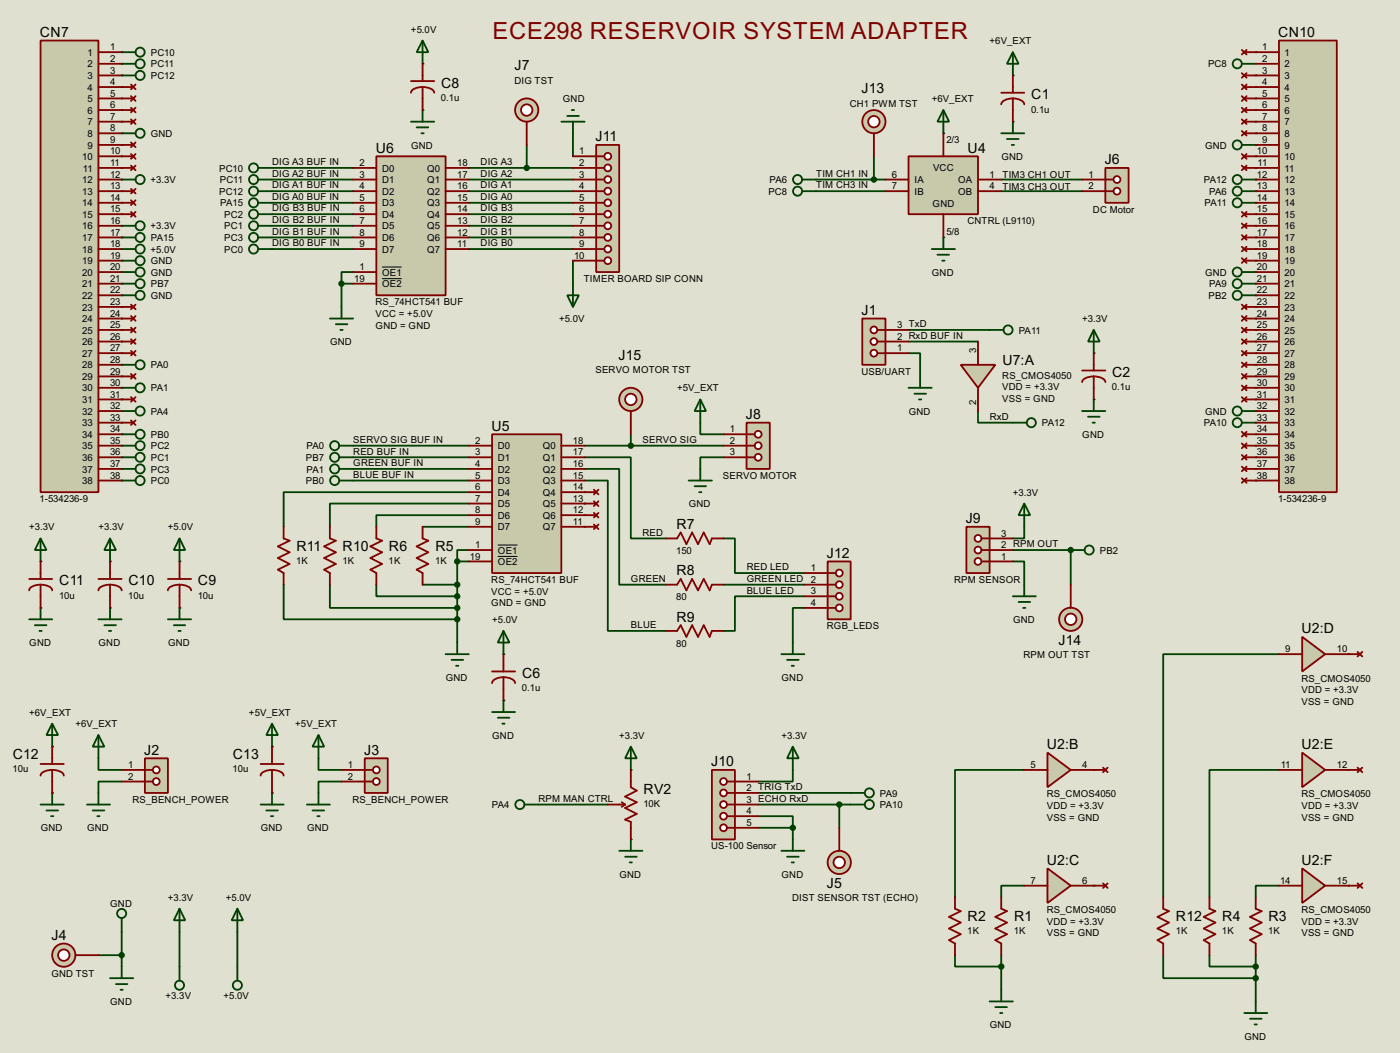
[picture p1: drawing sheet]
<svg xmlns="http://www.w3.org/2000/svg" width="307mm" height="231mm" viewBox="0 0 307 231" stroke-linecap="round" stroke-linejoin="round" font-family="sans-serif">
<defs><g id="words">
<text font-size="5.8" fill="#800000" x="108.1" y="8.6">ECE298 RESERVOIR SYSTEM ADAPTER</text>
<g font-size="3.5">
<text x="8.8" y="8.1">CN7</text>
<text x="280.6" y="8.1">CN10</text>
<text x="112.9" y="15.5">J7</text>
<text x="96.8" y="19.3">C8</text>
<text x="189.1" y="20.5">J13</text>
<text x="226.4" y="21.8">C1</text>
<text x="82.5" y="33.5">U6</text>
<text x="130.7" y="31">J11</text>
<text x="212.4" y="33.5">U4</text>
<text x="242.5" y="36">J6</text>
<text x="189.1" y="69.1">J1</text>
<text x="135.8" y="79">J15</text>
<text x="220" y="80.2">U7:A</text>
<text x="244.1" y="82.8">C2</text>
<text x="107.9" y="94.5">U5</text>
<text x="163.7" y="92">J8</text>
<text x="148.5" y="116.1">R7</text>
<text x="212" y="114.8">J9</text>
<text x="65.1" y="120.9">R11</text>
<text x="75.2" y="120.9">R10</text>
<text x="85.4" y="120.9">R6</text>
<text x="95.6" y="120.9">R5</text>
<text x="181.5" y="122.4">J12</text>
<text x="13" y="128.5">C11</text>
<text x="28.2" y="128.5">C10</text>
<text x="43.5" y="128.5">C9</text>
<text x="148.5" y="126.3">R8</text>
<text x="148.5" y="136.4">R9</text>
<text x="232.3" y="141.6">J14</text>
<text x="285.7" y="139">U2:D</text>
<text x="114.6" y="148.8">C6</text>
<text x="2.8" y="166.6">C12</text>
<text x="31.7" y="165.6">J2</text>
<text x="51.1" y="166.6">C13</text>
<text x="79.9" y="165.6">J3</text>
<text x="229.8" y="164.4">U2:B</text>
<text x="285.7" y="164.4">U2:E</text>
<text x="156.1" y="168.2">J10</text>
<text x="141.3" y="174.2">RV2</text>
<text x="229.8" y="189.8">U2:C</text>
<text x="285.7" y="189.8">U2:F</text>
<text x="181.5" y="194.9">J5</text>
<text x="212.4" y="202.1">R2</text>
<text x="222.6" y="202.1">R1</text>
<text x="258.1" y="202.1">R12</text>
<text x="268.3" y="202.1">R4</text>
<text x="278.4" y="202.1">R3</text>
<text x="11.3" y="206.3">J4</text>
</g>
<g font-size="2.4">
<text x="24.2" y="11">1</text>
<text x="90.2" y="7.2">+5.0V</text>
<text x="217.2" y="9.7">+6V_EXT</text>
<text x="277" y="11">1</text>
<text x="19.2" y="12.3">1</text>
<text x="19.2" y="14.8">2</text>
<text x="19.2" y="17.3">3</text>
<text x="24.2" y="13.6">2</text>
<text x="24.2" y="16.2">3</text>
<text x="33.1" y="12.3">PC10</text>
<text x="33.1" y="14.8">PC11</text>
<text x="33.1" y="17.3">PC12</text>
<text x="265.1" y="14.8">PC8</text>
<text x="277" y="13.6">2</text>
<text x="277" y="16.2">3</text>
<text x="282" y="12.3">1</text>
<text x="282" y="14.8">2</text>
<text x="282" y="17.3">3</text>
<text x="19.2" y="19.9">4</text>
<text x="19.2" y="22.4">5</text>
<text x="24.2" y="18.7">4</text>
<text x="24.2" y="21.2">5</text>
<text x="24.2" y="23.7">6</text>
<text x="96.8" y="22.2">0.1u</text>
<text x="112.9" y="18.3">DIG TST</text>
<text x="123.5" y="22.4">GND</text>
<text x="186.5" y="23.4">CH1 PWM TST</text>
<text x="204.5" y="22.4">+6V_EXT</text>
<text x="277" y="18.7">4</text>
<text x="277" y="21.2">5</text>
<text x="277" y="23.7">6</text>
<text x="282" y="19.9">4</text>
<text x="282" y="22.4">5</text>
<text x="19.2" y="25">6</text>
<text x="19.2" y="27.5">7</text>
<text x="24.2" y="26.3">7</text>
<text x="24.2" y="28.9">8</text>
<text x="226.3" y="24.7">0.1u</text>
<text x="277" y="26.3">7</text>
<text x="277" y="28.9">8</text>
<text x="282" y="25">6</text>
<text x="282" y="27.5">7</text>
<text x="18.1" y="35.1">10</text>
<text x="19.2" y="30">8</text>
<text x="19.2" y="32.6">9</text>
<text x="24.2" y="33.9">10</text>
<text x="24.2" y="31.4">9</text>
<text x="33.1" y="30">GND</text>
<text x="90.2" y="32.6">GND</text>
<text x="127.2" y="33.9">1</text>
<text x="207.7" y="31.4">2/3</text>
<text x="219.8" y="35.1">GND</text>
<text x="264.5" y="32.6">GND</text>
<text x="275.9" y="33.9">10</text>
<text x="277" y="31.4">9</text>
<text x="282" y="35.1">10</text>
<text x="282" y="30">8</text>
<text x="282" y="32.6">9</text>
<text x="18.1" y="40.2">12</text>
<text x="18.2" y="37.7">11</text>
<text x="24.2" y="36.4">11</text>
<text x="24.2" y="39">12</text>
<text x="24.2" y="41.6">13</text>
<text x="33.1" y="40.2">+3.3V</text>
<text x="48.1" y="37.7">PC10</text>
<text x="48.2" y="40.2">PC11</text>
<text x="59.7" y="41.3">DIG A1 BUF IN</text>
<text x="59.7" y="38.8">DIG A2 BUF IN</text>
<text x="59.7" y="36.3">DIG A3 BUF IN</text>
<text x="78.9" y="36.4">2</text>
<text x="78.9" y="39">3</text>
<text x="78.9" y="41.6">4</text>
<text x="83.9" y="37.7">D0</text>
<text x="83.9" y="40.2">D1</text>
<text x="93.7" y="37.7">Q0</text>
<text x="93.7" y="40.2">Q1</text>
<text x="100.4" y="36.4">18</text>
<text x="100.4" y="39">17</text>
<text x="100.4" y="41.6">16</text>
<text x="105.5" y="38.8">DIG A2</text>
<text x="105.5" y="41.3">DIG A1</text>
<text x="105.5" y="36.3">DIG A3</text>
<text x="127.2" y="36.4">2</text>
<text x="127.2" y="39">3</text>
<text x="127.2" y="41.6">4</text>
<text x="168.9" y="40.2">PA6</text>
<text x="179.1" y="41.3">TIM CH3 IN</text>
<text x="179.1" y="38.8">TIM CH1 IN</text>
<text x="195.8" y="39">6</text>
<text x="195.8" y="41.6">7</text>
<text x="200.7" y="40.2">IA</text>
<text x="204.8" y="37.6">VCC</text>
<text x="210.3" y="40.2">OA</text>
<text x="217.2" y="39">1</text>
<text x="217.2" y="41.6">4</text>
<text x="220" y="39.1">TIM3 CH1 OUT</text>
<text x="220" y="41.6">TIM3 CH3 OUT</text>
<text x="238.9" y="39">1</text>
<text x="238.9" y="41.6">2</text>
<text x="264.2" y="40.2">PA12</text>
<text x="275.9" y="39">12</text>
<text x="275.9" y="41.6">13</text>
<text x="276" y="36.4">11</text>
<text x="282" y="37.7">11</text>
<text x="282" y="40.2">12</text>
<text x="18.1" y="42.7">13</text>
<text x="18.1" y="45.3">14</text>
<text x="18.1" y="47.8">15</text>
<text x="24.2" y="44.1">14</text>
<text x="24.2" y="46.6">15</text>
<text x="48.1" y="42.7">PC12</text>
<text x="48.3" y="45.3">PA15</text>
<text x="49.2" y="47.8">PC2</text>
<text x="59.7" y="46.4">DIG B3 BUF IN</text>
<text x="59.7" y="43.9">DIG A0 BUF IN</text>
<text x="78.9" y="44.1">5</text>
<text x="78.9" y="46.6">6</text>
<text x="83.9" y="42.7">D2</text>
<text x="83.9" y="45.3">D3</text>
<text x="83.9" y="47.8">D4</text>
<text x="93.7" y="42.7">Q2</text>
<text x="93.7" y="45.3">Q3</text>
<text x="93.7" y="47.8">Q4</text>
<text x="100.4" y="44.1">15</text>
<text x="100.4" y="46.6">14</text>
<text x="105.5" y="43.9">DIG A0</text>
<text x="105.5" y="46.4">DIG B3</text>
<text x="127.2" y="44.1">5</text>
<text x="127.2" y="46.6">6</text>
<text x="168.6" y="42.7">PC8</text>
<text x="200.7" y="42.7">IB</text>
<text x="204.7" y="45.4">GND</text>
<text x="210.3" y="42.7">OB</text>
<text x="239.9" y="46.7">DC Motor</text>
<text x="264.4" y="45.3">PA11</text>
<text x="265.4" y="42.7">PA6</text>
<text x="275.9" y="44.1">14</text>
<text x="275.9" y="46.6">15</text>
<text x="282" y="42.7">13</text>
<text x="282" y="45.3">14</text>
<text x="282" y="47.8">15</text>
<text x="18.1" y="50.4">16</text>
<text x="18.1" y="52.9">17</text>
<text x="24.2" y="49.2">16</text>
<text x="24.2" y="51.7">17</text>
<text x="33.1" y="50.4">+3.3V</text>
<text x="33.1" y="52.9">PA15</text>
<text x="49.2" y="52.9">PC3</text>
<text x="49.2" y="50.4">PC1</text>
<text x="59.7" y="51.5">DIG B1 BUF IN</text>
<text x="59.7" y="49">DIG B2 BUF IN</text>
<text x="78.9" y="49.2">7</text>
<text x="78.9" y="51.7">8</text>
<text x="83.9" y="50.4">D5</text>
<text x="83.9" y="52.9">D6</text>
<text x="93.7" y="50.4">Q5</text>
<text x="93.7" y="52.9">Q6</text>
<text x="100.4" y="49.2">13</text>
<text x="100.4" y="51.7">12</text>
<text x="105.5" y="49">DIG B2</text>
<text x="105.5" y="51.5">DIG B1</text>
<text x="127.2" y="49.2">7</text>
<text x="127.2" y="51.7">8</text>
<text x="207.7" y="51.5">5/8</text>
<text x="212.3" y="49.2">CNTRL (L9110)</text>
<text x="275.9" y="49.2">16</text>
<text x="275.9" y="51.7">17</text>
<text x="282" y="50.4">16</text>
<text x="282" y="52.9">17</text>
<text x="18.1" y="55.4">18</text>
<text x="18.1" y="58">19</text>
<text x="24.2" y="54.3">18</text>
<text x="24.2" y="56.8">19</text>
<text x="24.2" y="59.3">20</text>
<text x="33.1" y="55.4">+5.0V</text>
<text x="33.1" y="58">GND</text>
<text x="49.2" y="55.4">PC0</text>
<text x="59.7" y="54">DIG B0 BUF IN</text>
<text x="78.9" y="54.3">9</text>
<text x="78.9" y="59.3">1</text>
<text x="83.9" y="55.4">D7</text>
<text x="93.7" y="55.4">Q7</text>
<text x="100.4" y="54.3">11</text>
<text x="105.5" y="54">DIG B0</text>
<text x="126" y="56.8">10</text>
<text x="127.2" y="54.3">9</text>
<text x="275.9" y="54.3">18</text>
<text x="275.9" y="56.8">19</text>
<text x="275.9" y="59.3">20</text>
<text x="282" y="55.4">18</text>
<text x="282" y="58">19</text>
<text x="18.1" y="60.5">20</text>
<text x="18.1" y="63.1">21</text>
<text x="18.1" y="65.6">22</text>
<text x="24.2" y="61.9">21</text>
<text x="24.2" y="64.4">22</text>
<text x="33.1" y="63.1">PB7</text>
<text x="33.1" y="60.5">GND</text>
<text x="33.1" y="65.6">GND</text>
<text x="77.8" y="61.9">19</text>
<text x="83.9" y="60.5">OE1</text>
<text x="83.9" y="63.1">OE2</text>
<text x="128.1" y="61.9">TIMER BOARD SIP CONN</text>
<text x="204.5" y="60.5">GND</text>
<text x="264.5" y="60.5">GND</text>
<text x="265.2" y="65.6">PB2</text>
<text x="265.4" y="63.1">PA9</text>
<text x="275.9" y="61.9">21</text>
<text x="275.9" y="64.4">22</text>
<text x="282" y="60.5">20</text>
<text x="282" y="63.1">21</text>
<text x="282" y="65.6">22</text>
<text x="18.1" y="68.1">23</text>
<text x="18.1" y="70.7">24</text>
<text x="24.2" y="67">23</text>
<text x="24.2" y="69.5">24</text>
<text x="24.2" y="72">25</text>
<text x="82.4" y="67">RS_74HCT541 BUF</text>
<text x="82.4" y="69.5">VCC = +5.0V</text>
<text x="122.7" y="70.7">+5.0V</text>
<text x="196.9" y="72">3 TxD</text>
<text x="237.5" y="70.7">+3.3V</text>
<text x="275.9" y="67">23</text>
<text x="275.9" y="69.5">24</text>
<text x="275.9" y="72">25</text>
<text x="282" y="68.1">23</text>
<text x="282" y="70.7">24</text>
<text x="18.1" y="73.2">25</text>
<text x="18.1" y="75.8">26</text>
<text x="24.2" y="74.6">26</text>
<text x="24.2" y="77.1">27</text>
<text x="72.4" y="75.8">GND</text>
<text x="82.4" y="72.1">GND = GND</text>
<text x="196.9" y="77.1">1</text>
<text x="196.9" y="74.6">2 RxD BUF IN</text>
<text x="214.3" y="77.5" transform="rotate(-90 214.3 77.5)">3</text>
<text x="223.6" y="73.2">PA11</text>
<text x="275.9" y="74.6">26</text>
<text x="275.9" y="77.1">27</text>
<text x="282" y="73.2">25</text>
<text x="282" y="75.8">26</text>
<text x="18.1" y="78.3">27</text>
<text x="18.1" y="80.8">28</text>
<text x="18.1" y="83.4">29</text>
<text x="24.2" y="79.7">28</text>
<text x="24.2" y="82.2">29</text>
<text x="33.1" y="80.8">PA0</text>
<text x="130.7" y="81.8">SERVO MOTOR TST</text>
<text x="189.1" y="82.2">USB/UART</text>
<text x="220" y="83.1">RS_CMOS4050</text>
<text x="275.9" y="79.7">28</text>
<text x="275.9" y="82.2">29</text>
<text x="282" y="78.3">27</text>
<text x="282" y="80.8">28</text>
<text x="282" y="83.4">29</text>
<text x="18.1" y="85.9">30</text>
<text x="18.1" y="88.5">31</text>
<text x="24.2" y="84.7">30</text>
<text x="24.2" y="87.3">31</text>
<text x="24.2" y="89.8">32</text>
<text x="33.1" y="85.9">PA1</text>
<text x="148.6" y="85.9">+5V_EXT</text>
<text x="214.3" y="88.8" transform="rotate(-90 214.3 88.8)">2</text>
<text x="220" y="85.7">VDD = +3.3V</text>
<text x="220" y="88.2">VSS = GND</text>
<text x="244.1" y="85.7">0.1u</text>
<text x="275.9" y="84.7">30</text>
<text x="275.9" y="87.3">31</text>
<text x="275.9" y="89.8">32</text>
<text x="282" y="85.9">30</text>
<text x="282" y="88.5">31</text>
<text x="18.1" y="91">32</text>
<text x="18.1" y="93.6">33</text>
<text x="24.2" y="92.4">33</text>
<text x="24.2" y="94.9">34</text>
<text x="33.1" y="91">PA4</text>
<text x="160.2" y="94.9">1</text>
<text x="199.4" y="91">GND</text>
<text x="217.2" y="92.2">RxD</text>
<text x="228.7" y="93.6">PA12</text>
<text x="264.2" y="93.6">PA10</text>
<text x="264.5" y="91">GND</text>
<text x="275.9" y="92.4">33</text>
<text x="275.9" y="94.9">34</text>
<text x="282" y="91">32</text>
<text x="282" y="93.6">33</text>
<text x="18.1" y="96.1">34</text>
<text x="18.1" y="98.6">35</text>
<text x="18.1" y="101.2">36</text>
<text x="24.2" y="97.4">35</text>
<text x="24.2" y="100">36</text>
<text x="33.1" y="96.1">PB0</text>
<text x="33.1" y="98.6">PC2</text>
<text x="33.1" y="101.2">PC1</text>
<text x="67.1" y="101.2">PB7</text>
<text x="67.3" y="98.6">PA0</text>
<text x="77.5" y="99.8">RED BUF IN</text>
<text x="77.5" y="97.2">SERVO SIG BUF IN</text>
<text x="104.3" y="97.4">2</text>
<text x="104.3" y="100">3</text>
<text x="109.3" y="98.6">D0</text>
<text x="109.3" y="101.2">D1</text>
<text x="119.1" y="98.6">Q0</text>
<text x="119.1" y="101.2">Q1</text>
<text x="125.8" y="97.4">18</text>
<text x="125.8" y="100">17</text>
<text x="141" y="97.2">SERVO SIG</text>
<text x="160.2" y="97.4">2</text>
<text x="160.2" y="100">3</text>
<text x="237.5" y="96.1">GND</text>
<text x="275.9" y="97.4">35</text>
<text x="275.9" y="100">36</text>
<text x="282" y="96.1">34</text>
<text x="282" y="98.6">35</text>
<text x="282" y="101.2">36</text>
<text x="18.1" y="103.7">37</text>
<text x="18.1" y="106.3">38</text>
<text x="24.2" y="102.5">37</text>
<text x="24.2" y="105.1">38</text>
<text x="33.1" y="103.7">PC3</text>
<text x="33.1" y="106.3">PC0</text>
<text x="67.1" y="106.3">PB0</text>
<text x="67.3" y="103.7">PA1</text>
<text x="77.5" y="104.9">BLUE BUF IN</text>
<text x="77.5" y="102.3">GREEN BUF IN</text>
<text x="104.3" y="102.5">4</text>
<text x="104.3" y="105.1">5</text>
<text x="104.3" y="107.6">6</text>
<text x="109.3" y="103.7">D2</text>
<text x="109.3" y="106.3">D3</text>
<text x="119.1" y="103.7">Q2</text>
<text x="119.1" y="106.3">Q3</text>
<text x="125.8" y="102.5">16</text>
<text x="125.8" y="105.1">15</text>
<text x="125.8" y="107.6">14</text>
<text x="158.6" y="105.1">SERVO MOTOR</text>
<text x="275.9" y="102.5">37</text>
<text x="275.9" y="105.1">38</text>
<text x="282" y="103.7">37</text>
<text x="282" y="106.3">38</text>
<text x="8.7" y="110.2">1-534236-9</text>
<text x="104.3" y="110.1">7</text>
<text x="104.3" y="112.7">8</text>
<text x="109.3" y="108.8">D4</text>
<text x="109.3" y="111.3">D5</text>
<text x="109.3" y="113.9">D6</text>
<text x="119.1" y="108.8">Q4</text>
<text x="119.1" y="111.3">Q5</text>
<text x="119.1" y="113.9">Q6</text>
<text x="125.8" y="110.1">13</text>
<text x="125.8" y="112.7">12</text>
<text x="151.2" y="111.3">GND</text>
<text x="222.3" y="108.8">+3.3V</text>
<text x="280.5" y="110.2">1-534236-9</text>
<text x="6.4" y="116.4">+3.3V</text>
<text x="21.6" y="116.4">+3.3V</text>
<text x="36.9" y="116.4">+5.0V</text>
<text x="104.3" y="115.2">9</text>
<text x="109.3" y="116.4">D7</text>
<text x="119.1" y="116.4">Q7</text>
<text x="125.8" y="115.2">11</text>
<text x="141" y="117.6">RED</text>
<text x="219.8" y="117.8">3</text>
<text x="65" y="123.8">1K</text>
<text x="75.2" y="123.8">1K</text>
<text x="85.3" y="123.8">1K</text>
<text x="95.5" y="123.8">1K</text>
<text x="103.2" y="122.8">19</text>
<text x="104.3" y="120.3">1</text>
<text x="109.3" y="121.5">OE1</text>
<text x="109.3" y="124">OE2</text>
<text x="148.4" y="121.6">150</text>
<text x="163.9" y="125.2">RED LED</text>
<text x="178" y="125.4">1</text>
<text x="219.8" y="122.8">1</text>
<text x="219.8" y="120.3">2 RPM OUT</text>
<text x="241.4" y="121.5">PB2</text>
<text x="13" y="131.4">10u</text>
<text x="28.2" y="131.4">10u</text>
<text x="43.4" y="131.4">10u</text>
<text x="107.8" y="128">RS_74HCT541 BUF</text>
<text x="107.8" y="130.5">VCC = +5.0V</text>
<text x="138.5" y="127.7">GREEN</text>
<text x="148.4" y="131.8">80</text>
<text x="163.9" y="127.7">GREEN LED 2</text>
<text x="163.9" y="130.3">BLUE LED</text>
<text x="178" y="130.5">3</text>
<text x="209.4" y="128">RPM SENSOR</text>
<text x="107.8" y="133.1">GND = GND</text>
<text x="108" y="136.7">+5.0V</text>
<text x="138.5" y="137.9">BLUE</text>
<text x="178" y="133">4</text>
<text x="222.3" y="136.7">GND</text>
<text x="6.4" y="141.8">GND</text>
<text x="21.6" y="141.8">GND</text>
<text x="36.9" y="141.8">GND</text>
<text x="148.4" y="142">80</text>
<text x="181.5" y="138.1">RGB_LEDS</text>
<text x="282.1" y="143.2">9</text>
<text x="293.4" y="143.2">10</text>
<text x="97.8" y="149.4">GND</text>
<text x="171.5" y="149.4">GND</text>
<text x="224.6" y="144.5">RPM OUT TST</text>
<text x="285.6" y="149.6">RS_CMOS4050</text>
<text x="114.6" y="151.7">0.1u</text>
<text x="285.6" y="152.1">VDD = +3.3V</text>
<text x="285.6" y="154.7">VSS = GND</text>
<text x="6.4" y="157.1">+6V_EXT</text>
<text x="16.6" y="159.6">+6V_EXT</text>
<text x="54.7" y="157.1">+5V_EXT</text>
<text x="64.8" y="159.6">+5V_EXT</text>
<text x="108" y="162.1">GND</text>
<text x="135.9" y="162.1">+3.3V</text>
<text x="171.5" y="162.1">+3.3V</text>
<text x="2.8" y="169.5">10u</text>
<text x="28.1" y="168.6">1</text>
<text x="28.1" y="171.1">2</text>
<text x="51.1" y="169.5">10u</text>
<text x="76.4" y="168.6">1</text>
<text x="76.4" y="171.1">2</text>
<text x="163.9" y="171.1">1</text>
<text x="163.9" y="173.6">2 TRIG TxD</text>
<text x="226.2" y="168.6">5</text>
<text x="237.5" y="168.6">4</text>
<text x="281.1" y="168.6">11</text>
<text x="293.4" y="168.6">12</text>
<text x="29.1" y="176.2">RS_BENCH_POWER</text>
<text x="77.3" y="176.2">RS_BENCH_POWER</text>
<text x="107.9" y="177.4">PA4</text>
<text x="118.2" y="176">RPM MAN CTRL</text>
<text x="141.2" y="177.1">10K</text>
<text x="163.9" y="176.2">3 ECHO RxD</text>
<text x="163.9" y="178.7">4</text>
<text x="193.1" y="174.8">PA9</text>
<text x="193.1" y="177.4">PA10</text>
<text x="229.7" y="175">RS_CMOS4050</text>
<text x="229.7" y="177.5">VDD = +3.3V</text>
<text x="285.6" y="175">RS_CMOS4050</text>
<text x="285.6" y="177.5">VDD = +3.3V</text>
<text x="8.9" y="182.5">GND</text>
<text x="19.1" y="182.5">GND</text>
<text x="57.2" y="182.5">GND</text>
<text x="67.4" y="182.5">GND</text>
<text x="163.9" y="181.3">5</text>
<text x="229.7" y="180.1">VSS = GND</text>
<text x="285.6" y="180.1">VSS = GND</text>
<text x="156.1" y="186.4">US-100 Sensor</text>
<text x="36.9" y="197.7">+3.3V</text>
<text x="49.6" y="197.7">+5.0V</text>
<text x="135.9" y="192.6">GND</text>
<text x="171.5" y="192.6">GND</text>
<text x="173.8" y="197.8">DIST SENSOR TST (ECHO)</text>
<text x="226.2" y="194">7</text>
<text x="237.5" y="194">6</text>
<text x="281" y="194">14</text>
<text x="293.4" y="194">15</text>
<text x="24.2" y="199">GND</text>
<text x="229.7" y="200.4">RS_CMOS4050</text>
<text x="229.7" y="202.9">VDD = +3.3V</text>
<text x="285.6" y="200.4">RS_CMOS4050</text>
<text x="285.6" y="202.9">VDD = +3.3V</text>
<text x="212.3" y="205.1">1K</text>
<text x="222.5" y="205.1">1K</text>
<text x="229.7" y="205.5">VSS = GND</text>
<text x="258.1" y="205.1">1K</text>
<text x="268.2" y="205.1">1K</text>
<text x="278.4" y="205.1">1K</text>
<text x="285.6" y="205.5">VSS = GND</text>
<text x="11.3" y="214.3">GND TST</text>
<text x="24.2" y="220.6">GND</text>
<text x="36.4" y="219.3">+3.3V</text>
<text x="49.1" y="219.3">+5.0V</text>
<text x="217.2" y="225.6">GND</text>
<text x="273.1" y="228.2">GND</text>
</g>
</g></defs>
<path d="M0 0h307.3v231.1h-307.3z" fill="#e0e0d0"/>
<path d="M219.8 39.4h17.7M219.8 42h17.7" fill="none" stroke="#004000" stroke-width=".4"/>
<g fill="#004000">
<circle cx="207.1" cy="52.1" r=".2"/>
<circle cx="207.1" cy="29.3" r=".2"/>
</g>
<path d="M199.4 77.5h2.6v5.1" fill="none" stroke="#004000" stroke-width=".4"/>
<g fill="#004000">
<circle cx="138.5" cy="169" r=".2"/>
<circle cx="138.5" cy="184.2" r=".2"/>
</g>
<g fill="none" stroke="#004000" stroke-width=".4">
<path d="M102.9 39.4h22.9M77.5 59.7h-2.5v2.6M102.9 42h22.9M102.9 44.5h22.9M102.9 47h22.9M102.9 49.6h22.9M102.9 52.1h22.9M102.9 54.7h22.9M75 62.3v5.1M75 62.3h2.5M153.7 92.8v2.5h5.1M158.8 100.4h-5.1v2.5"/>
<path d="M158.8 118.2h2.5v7.6h15.3M224.8 115.6v2.6h-2.5M158.8 128.3h17.8M176.6 130.9h-15.3v7.6h-2.5M176.6 133.4h-2.6v7.6M222.3 123.2h2.5v5.1M174 169v2.5h-7.6"/>
</g>
<g fill="#004000">
<circle cx="92.8" cy="24.2" r=".2"/>
<circle cx="92.8" cy="14" r=".2"/>
<circle cx="39.4" cy="133.4" r=".2"/>
<circle cx="39.4" cy="123.2" r=".2"/>
<circle cx="24.2" cy="133.4" r=".2"/>
<circle cx="24.2" cy="123.2" r=".2"/>
<circle cx="8.9" cy="133.4" r=".2"/>
<circle cx="8.9" cy="123.2" r=".2"/>
<circle cx="110.5" cy="153.7" r=".2"/>
<circle cx="110.5" cy="143.6" r=".2"/>
</g>
<path d="M128.3 100.4h10.2v17.8h7.6M128.3 102.9h7.6v25.4h10.2M128.3 105.5h5.1v33h12.7" fill="none" stroke="#004000" stroke-width=".4"/>
<g fill="#004000">
<circle cx="128.3" cy="108" r=".2"/>
<circle cx="128.3" cy="110.5" r=".2"/>
<circle cx="128.3" cy="113.1" r=".2"/>
<circle cx="128.3" cy="115.6" r=".2"/>
</g>
<g fill="none" stroke="#004000" stroke-width=".4">
<path d="M59.7 39.4h17.8M59.7 36.9h17.8M59.7 42h17.8M59.7 54.7h17.8M59.7 52.1h17.8M59.7 49.6h17.8M59.7 47h17.8M59.7 44.5h17.8M179.1 42h15.3M199.4 72.4h17.8M199.4 75h15.3M77.5 97.8h25.4"/>
<path d="M214.7 90.2v2.6h7.6M77.5 105.5h25.4M77.5 102.9h25.4M77.5 100.4h25.4M92.8 115.6h10.1M102.9 113.1h-20.3v2.5M102.9 110.5h-30.5v5.1M102.9 108h-40.6v7.6M62.3 128.3v7.6h38.1M72.4 128.3v5.1h28M82.6 128.3v2.6h17.8M92.8 128.3h7.6"/>
<path d="M100.4 123.2h2.5M100.4 123.2v17.8M102.9 120.7h-2.5v2.5M118.2 176.6h15.2M166.4 174h20.3"/>
</g>
<g fill="#004000">
<circle cx="222.3" cy="26.7" r=".2"/>
<circle cx="222.3" cy="16.6" r=".2"/>
<circle cx="240.1" cy="87.7" r=".2"/>
<circle cx="240.1" cy="77.5" r=".2"/>
</g>
<path d="M21.6 166.4v2.6h5.1M26.7 171.5h-5.1v2.5M69.9 166.4v2.6h5.1M75 171.5h-5.1v2.5M39.4 204.5v7.6M52.1 204.5v7.6" fill="none" stroke="#004000" stroke-width=".4"/>
<g fill="#004000">
<circle cx="240.1" cy="169" r=".2"/>
<circle cx="240.1" cy="194.4" r=".2"/>
<circle cx="296" cy="194.4" r=".2"/>
<circle cx="296" cy="169" r=".2"/>
<circle cx="296" cy="143.6" r=".2"/>
<circle cx="26.7" cy="11.5" r=".2"/>
<circle cx="26.7" cy="34.3" r=".2"/>
<circle cx="26.7" cy="36.9" r=".2"/>
<circle cx="26.7" cy="39.4" r=".2"/>
<circle cx="26.7" cy="42" r=".2"/>
<circle cx="26.7" cy="44.5" r=".2"/>
<circle cx="26.7" cy="47" r=".2"/>
<circle cx="26.7" cy="49.6" r=".2"/>
<circle cx="26.7" cy="52.1" r=".2"/>
<circle cx="26.7" cy="54.7" r=".2"/>
<circle cx="26.7" cy="57.2" r=".2"/>
<circle cx="26.7" cy="14" r=".2"/>
<circle cx="26.7" cy="59.7" r=".2"/>
<circle cx="26.7" cy="62.3" r=".2"/>
<circle cx="26.7" cy="64.8" r=".2"/>
<circle cx="26.7" cy="67.4" r=".2"/>
<circle cx="26.7" cy="69.9" r=".2"/>
<circle cx="26.7" cy="72.4" r=".2"/>
<circle cx="26.7" cy="75" r=".2"/>
<circle cx="26.7" cy="77.5" r=".2"/>
<circle cx="26.7" cy="80.1" r=".2"/>
<circle cx="26.7" cy="82.6" r=".2"/>
<circle cx="26.7" cy="16.6" r=".2"/>
<circle cx="26.7" cy="85.1" r=".2"/>
<circle cx="26.7" cy="87.7" r=".2"/>
<circle cx="26.7" cy="90.2" r=".2"/>
<circle cx="26.7" cy="92.8" r=".2"/>
<circle cx="26.7" cy="95.3" r=".2"/>
<circle cx="26.7" cy="97.8" r=".2"/>
<circle cx="26.7" cy="100.4" r=".2"/>
<circle cx="26.7" cy="102.9" r=".2"/>
<circle cx="26.7" cy="105.5" r=".2"/>
<circle cx="26.7" cy="19.1" r=".2"/>
<circle cx="26.7" cy="21.6" r=".2"/>
<circle cx="26.7" cy="24.2" r=".2"/>
<circle cx="26.7" cy="26.7" r=".2"/>
<circle cx="26.7" cy="29.3" r=".2"/>
<circle cx="26.7" cy="31.8" r=".2"/>
<circle cx="275.6" cy="11.5" r=".2"/>
<circle cx="275.6" cy="34.3" r=".2"/>
<circle cx="275.6" cy="36.9" r=".2"/>
<circle cx="275.6" cy="39.4" r=".2"/>
<circle cx="275.6" cy="42" r=".2"/>
<circle cx="275.6" cy="44.5" r=".2"/>
<circle cx="275.6" cy="47" r=".2"/>
<circle cx="275.6" cy="49.6" r=".2"/>
<circle cx="275.6" cy="52.1" r=".2"/>
<circle cx="275.6" cy="54.7" r=".2"/>
<circle cx="275.6" cy="57.2" r=".2"/>
<circle cx="275.6" cy="59.7" r=".2"/>
<circle cx="275.6" cy="62.3" r=".2"/>
<circle cx="275.6" cy="64.8" r=".2"/>
<circle cx="275.6" cy="67.4" r=".2"/>
<circle cx="275.6" cy="69.9" r=".2"/>
<circle cx="275.6" cy="72.4" r=".2"/>
<circle cx="275.6" cy="75" r=".2"/>
<circle cx="275.6" cy="77.5" r=".2"/>
<circle cx="275.6" cy="80.1" r=".2"/>
<circle cx="275.6" cy="82.6" r=".2"/>
<circle cx="275.6" cy="16.6" r=".2"/>
<circle cx="275.6" cy="85.1" r=".2"/>
<circle cx="275.6" cy="87.7" r=".2"/>
<circle cx="275.6" cy="90.2" r=".2"/>
<circle cx="275.6" cy="92.8" r=".2"/>
<circle cx="275.6" cy="95.3" r=".2"/>
<circle cx="275.6" cy="97.8" r=".2"/>
<circle cx="275.6" cy="100.4" r=".2"/>
<circle cx="275.6" cy="102.9" r=".2"/>
<circle cx="275.6" cy="105.5" r=".2"/>
<circle cx="275.6" cy="19.1" r=".2"/>
<circle cx="275.6" cy="21.6" r=".2"/>
<circle cx="275.6" cy="24.2" r=".2"/>
<circle cx="275.6" cy="26.7" r=".2"/>
<circle cx="275.6" cy="29.3" r=".2"/>
<circle cx="275.6" cy="31.8" r=".2"/>
</g>
<path d="M102.9 36.9h22.9M115.6 31.8v5.1M222.3 120.7h12.7M21.6 209.6h5.1M26.7 204.5v7.6" fill="none" stroke="#004000" stroke-width=".4"/>
<circle cx="235" cy="120.7" r=".2" fill="#004000"/>
<path d="M128.3 97.8h30.5M138.5 95.3v2.5M235 120.7v7.6M166.4 179.1h7.6v2.6M166.4 176.6h17.8v5.1M166.4 181.7h7.6M174 181.7v2.5" fill="none" stroke="#004000" stroke-width=".4"/>
<g fill="#004000">
<circle cx="11.5" cy="174" r=".2"/>
<circle cx="11.5" cy="163.9" r=".2"/>
<circle cx="59.7" cy="174" r=".2"/>
<circle cx="59.7" cy="163.9" r=".2"/>
</g>
<g fill="none" stroke="#004000" stroke-width=".4">
<path d="M26.7 11.5h3.1M26.7 14h3.1M26.7 16.6h3.1M272.6 14h3M125.8 29.3v5M179.1 39.4h15.3M191.8 34.3v5.1M207.1 24.2l1.2 2.5h-2.5zM207.1 24.2v5.1M272.6 39.4h3M272.6 31.8h3M26.7 57.2h3.1"/>
<path d="M26.7 52.1h3.1M125.8 57.2v5.1M204.5 54.7h5.1M205.8 55.9h2.5M206.8 57.2h.5M207.1 52.1v2.6M272.6 42h3M272.6 44.5h3M26.7 62.3h3.1M272.6 64.8h3M26.7 80.1h3.1M26.7 85.1h3.1"/>
<path d="M26.7 90.2h3.1M26.7 95.3h3.1M26.7 97.8h3.1M26.7 100.4h3.1M26.7 102.9h3.1M26.7 105.5h3.1M280.7 143.6h-25.4v53.3M184.2 176.6h2.5M224.8 169h-15.2v27.9M280.7 169h-15.2v27.9M224.8 194.4h-5v2.5M280.7 194.4h-5.1v2.5"/>
<path d="M209.6 209.6v2.5h10.2M219.8 209.6v7.6M255.3 209.6v5.1h20.3M265.5 209.6v2.5h10.1M275.6 209.6v10.2"/>
<circle cx="30.7" cy="11.5" r="1"/>
<circle cx="30.7" cy="16.6" r="1"/>
<circle cx="30.7" cy="14" r="1"/>
<circle cx="271.5" cy="14" r="1"/>
<circle cx="271.5" cy="39.4" r="1"/>
<circle cx="271.5" cy="31.8" r="1"/>
<circle cx="30.7" cy="57.2" r="1"/>
<circle cx="30.7" cy="52.1" r="1"/>
<circle cx="271.5" cy="42" r="1"/>
<circle cx="271.5" cy="44.5" r="1"/>
<circle cx="30.7" cy="62.3" r="1"/>
<circle cx="271.5" cy="64.8" r="1"/>
<circle cx="30.7" cy="95.3" r="1"/>
<circle cx="30.7" cy="97.8" r="1"/>
<circle cx="30.7" cy="90.2" r="1"/>
<circle cx="30.7" cy="80.1" r="1"/>
<circle cx="30.7" cy="85.1" r="1"/>
<circle cx="30.7" cy="102.9" r="1"/>
<circle cx="30.7" cy="105.5" r="1"/>
<circle cx="30.7" cy="100.4" r="1"/>
</g>
<g fill="none" stroke="#800000" stroke-width=".4">
<path d="M26.7 19.1h2.6M28.8 18.6l1 1M29.8 18.6l-1 1M26.7 34.3h2.6M26.7 36.9h2.6M26.7 21.6h2.6M26.7 24.2h2.6M26.7 26.7h2.6M26.7 31.8h2.6M28.8 33.8l1 1.1M28.8 36.4l1 1M28.8 21.1l1 1.1"/>
<path d="M28.8 23.7l1 1M28.8 26.2l1 1M28.8 31.3l1 1M29.8 33.8l-1 1.1M29.8 36.4l-1 1M29.8 21.1l-1 1.1M29.8 23.7l-1 1M29.8 26.2l-1 1M29.8 31.3l-1 1M272.6 33.8l1 1.1M272.6 26.2l1 1M272.6 28.8l1 1"/>
<path d="M273.1 34.3h2.5M273.1 26.7h2.5M273.1 29.3h2.5M273.6 33.8l-1 1.1M273.6 26.2l-1 1M273.6 28.8l-1 1M26.7 44.5h2.6M28.8 44l1 1M29.8 44l-1 1M26.7 69.9h2.6M26.7 72.4h2.6M26.7 75h2.6"/>
<path d="M26.7 77.5h2.6M28.8 69.4l1 1M28.8 71.9l1 1.1M28.8 74.5l1 1M28.8 77l1 1M29.8 69.4l-1 1M29.8 71.9l-1 1.1M29.8 74.5l-1 1M29.8 77l-1 1M26.7 82.6h2.6M26.7 87.7h2.6M26.7 92.8h2.6"/>
<path d="M28.8 82.1l1 1M28.8 87.2l1 1M28.8 92.3l1 1M29.8 82.1l-1 1M29.8 87.2l-1 1M29.8 92.3l-1 1M272.6 99.9l1 1M273.6 99.9l-1 1M272.6 105l1 1M273.1 100.4h2.5M273.1 105.5h2.5M273.6 105l-1 1"/>
</g>
<path d="M242.6 36.9h5.1v7.6h-5.1z" fill="#c8c8aa" stroke="#800000" stroke-width=".4"/>
<path d="M242.6 39.4h1.8" fill="none" stroke="#800000" stroke-width=".4"/>
<circle cx="245.1" cy="42" r=".75" fill="#feffff" stroke="#800000" stroke-width=".4"/>
<path d="M242.6 42h1.8" fill="none" stroke="#800000" stroke-width=".4"/>
<circle cx="245.1" cy="39.4" r=".75" fill="#feffff" stroke="#800000" stroke-width=".4"/>
<path d="M237.5 39.4h5.1M237.5 42h5.1" fill="none" stroke="#800000" stroke-width=".4"/>
<path d="M199.4 34.3h15.3v12.7h-15.3z" fill="#c8c8aa" stroke="#800000" stroke-width=".4"/>
<path d="M194.4 39.4h5M207.1 29.3v5M214.7 39.4h5.1M194.4 42h5M207.1 47v5.1M214.7 42h5.1" fill="none" stroke="#800000" stroke-width=".4"/>
<path d="M189.3 69.9h5.1v10.2h-5.1z" fill="#c8c8aa" stroke="#800000" stroke-width=".4"/>
<path d="M192.6 77.5h1.8" fill="none" stroke="#800000" stroke-width=".4"/>
<circle cx="191.8" cy="75" r=".75" fill="#feffff" stroke="#800000" stroke-width=".4"/>
<path d="M192.6 75h1.8" fill="none" stroke="#800000" stroke-width=".4"/>
<circle cx="191.8" cy="72.4" r=".75" fill="#feffff" stroke="#800000" stroke-width=".4"/>
<path d="M192.6 72.4h1.8" fill="none" stroke="#800000" stroke-width=".4"/>
<circle cx="191.8" cy="77.5" r=".75" fill="#feffff" stroke="#800000" stroke-width=".4"/>
<path d="M194.4 77.5h5M194.4 75h5M194.4 72.4h5M133.4 176.6h3.8M136.5 176.1l.7 .5M137.2 176.6l-.7 .5M138.5 169v3.8l1.3 .7-2.6 1.3 2.6 1.3-2.6 1.2 2.6 1.3-2.6 1.3 1.3 .5v3.8" fill="none" stroke="#800000" stroke-width=".4"/>
<g fill="none" stroke="#004000" stroke-width=".4">
<path d="M199.4 85.1h5.1M200.7 86.4h2.6M201.7 87.7h.5M202 82.6v2.5M97.8 143.6h5.1M99.1 144.8h2.6M100.1 146.1h.5M100.4 141v2.6M138.5 163.9l1.3 2.5h-2.6zM138.5 163.9v5.1M135.9 186.7h5.1M137.2 188h2.6"/>
<path d="M138.2 189.3h.5M138.5 184.2v2.5"/>
</g>
<path d="M163.9 92.8h5.1v10.1h-5.1z" fill="#c8c8aa" stroke="#800000" stroke-width=".4"/>
<path d="M163.9 95.3h1.8" fill="none" stroke="#800000" stroke-width=".4"/>
<circle cx="166.4" cy="97.8" r=".75" fill="#feffff" stroke="#800000" stroke-width=".4"/>
<path d="M163.9 97.8h1.8" fill="none" stroke="#800000" stroke-width=".4"/>
<circle cx="166.4" cy="100.4" r=".75" fill="#feffff" stroke="#800000" stroke-width=".4"/>
<path d="M163.9 100.4h1.8" fill="none" stroke="#800000" stroke-width=".4"/>
<circle cx="166.4" cy="95.3" r=".75" fill="#feffff" stroke="#800000" stroke-width=".4"/>
<path d="M158.8 95.3h5.1M158.8 97.8h5.1M158.8 100.4h5.1" fill="none" stroke="#800000" stroke-width=".4"/>
<path d="M153.7 87.7l1.3 2.5h-2.5zM153.7 87.7v5.1M151.2 105.5h5.1M152.5 106.7h2.5M153.5 108h.5M153.7 102.9v2.6" fill="none" stroke="#004000" stroke-width=".4"/>
<path d="M156.3 169h5v15.2h-5z" fill="#c8c8aa" stroke="#800000" stroke-width=".4"/>
<path d="M159.6 171.5h1.7" fill="none" stroke="#800000" stroke-width=".4"/>
<circle cx="158.8" cy="171.5" r=".75" fill="#feffff" stroke="#800000" stroke-width=".4"/>
<path d="M159.6 174h1.7" fill="none" stroke="#800000" stroke-width=".4"/>
<circle cx="158.8" cy="174" r=".75" fill="#feffff" stroke="#800000" stroke-width=".4"/>
<path d="M159.6 176.6h1.7" fill="none" stroke="#800000" stroke-width=".4"/>
<circle cx="158.8" cy="176.6" r=".75" fill="#feffff" stroke="#800000" stroke-width=".4"/>
<path d="M159.6 179.1h1.7" fill="none" stroke="#800000" stroke-width=".4"/>
<circle cx="158.8" cy="179.1" r=".75" fill="#feffff" stroke="#800000" stroke-width=".4"/>
<path d="M159.6 181.7h1.7" fill="none" stroke="#800000" stroke-width=".4"/>
<circle cx="158.8" cy="181.7" r=".75" fill="#feffff" stroke="#800000" stroke-width=".4"/>
<path d="M161.3 171.5h5.1M161.3 174h5.1M161.3 176.6h5.1M161.3 179.1h5.1M161.3 181.7h5.1" fill="none" stroke="#800000" stroke-width=".4"/>
<path d="M174 163.9l1.3 2.5h-2.5zM174 163.9v5.1M171.5 186.7h5.1M172.8 188h2.5M173.8 189.3h.5M174 184.2v2.5" fill="none" stroke="#004000" stroke-width=".4"/>
<path d="M212.1 115.6h5.1v10.2h-5.1z" fill="#c8c8aa" stroke="#800000" stroke-width=".4"/>
<path d="M215.4 123.2h1.8" fill="none" stroke="#800000" stroke-width=".4"/>
<circle cx="214.6" cy="120.7" r=".75" fill="#feffff" stroke="#800000" stroke-width=".4"/>
<path d="M215.4 120.7h1.8" fill="none" stroke="#800000" stroke-width=".4"/>
<circle cx="214.6" cy="118.2" r=".75" fill="#feffff" stroke="#800000" stroke-width=".4"/>
<path d="M215.4 118.2h1.8" fill="none" stroke="#800000" stroke-width=".4"/>
<circle cx="214.6" cy="123.2" r=".75" fill="#feffff" stroke="#800000" stroke-width=".4"/>
<path d="M217.2 118.2h5.1M217.2 123.2h5.1M217.2 120.7h5.1" fill="none" stroke="#800000" stroke-width=".4"/>
<path d="M224.8 110.5l1.3 2.6h-2.5zM224.8 110.5v5.1M222.3 130.9h5.1M223.6 132.1h2.5M224.6 133.4h.5M224.8 128.3v2.6" fill="none" stroke="#004000" stroke-width=".4"/>
<circle cx="100.3" cy="123.2" r=".5" fill="#004000" stroke="#004000" stroke-width=".4"/>
<path d="M82.6 34.3h15.2v30.5h-15.2z" fill="#c8c8aa" stroke="#800000" stroke-width=".4"/>
<g fill="none" stroke="#800000" stroke-width=".4">
<path d="M77.5 36.9h5.1M77.5 39.4h5.1M97.8 36.9h5.1M97.8 39.4h5.1M77.5 42h5.1M77.5 44.5h5.1M77.5 47h5.1M77.5 49.6h5.1M77.5 52.1h5.1M77.5 54.7h5.1M77.5 59.7h5.1M97.8 42h5.1"/>
<path d="M97.8 44.5h5.1M97.8 47h5.1M97.8 49.6h5.1M97.8 52.1h5.1M97.8 54.7h5.1M77.5 62.3h5.1"/>
</g>
<path d="M83.9 58.6h4.3M83.9 61.2h4.3" fill="none" stroke="#000" stroke-width=".22"/>
<path d="M72.4 69.9h5.1M73.7 71.2h2.6M74.7 72.4h.5M75 67.4v2.5" fill="none" stroke="#004000" stroke-width=".4"/>
<path d="M130.9 31.8h5v27.9h-5z" fill="#c8c8aa" stroke="#800000" stroke-width=".4"/>
<path d="M130.9 34.3h1.7" fill="none" stroke="#800000" stroke-width=".4"/>
<circle cx="133.4" cy="34.3" r=".75" fill="#feffff" stroke="#800000" stroke-width=".4"/>
<path d="M130.9 36.9h1.7" fill="none" stroke="#800000" stroke-width=".4"/>
<circle cx="133.4" cy="36.9" r=".75" fill="#feffff" stroke="#800000" stroke-width=".4"/>
<path d="M130.9 39.4h1.7" fill="none" stroke="#800000" stroke-width=".4"/>
<circle cx="133.4" cy="39.4" r=".75" fill="#feffff" stroke="#800000" stroke-width=".4"/>
<path d="M130.9 42h1.7" fill="none" stroke="#800000" stroke-width=".4"/>
<circle cx="133.4" cy="42" r=".75" fill="#feffff" stroke="#800000" stroke-width=".4"/>
<path d="M130.9 44.5h1.7" fill="none" stroke="#800000" stroke-width=".4"/>
<circle cx="133.4" cy="44.5" r=".75" fill="#feffff" stroke="#800000" stroke-width=".4"/>
<path d="M130.9 47h1.7" fill="none" stroke="#800000" stroke-width=".4"/>
<circle cx="133.4" cy="47" r=".75" fill="#feffff" stroke="#800000" stroke-width=".4"/>
<path d="M130.9 49.6h1.7" fill="none" stroke="#800000" stroke-width=".4"/>
<circle cx="133.4" cy="49.6" r=".75" fill="#feffff" stroke="#800000" stroke-width=".4"/>
<path d="M130.9 52.1h1.7" fill="none" stroke="#800000" stroke-width=".4"/>
<circle cx="133.4" cy="52.1" r=".75" fill="#feffff" stroke="#800000" stroke-width=".4"/>
<path d="M130.9 54.7h1.7" fill="none" stroke="#800000" stroke-width=".4"/>
<circle cx="133.4" cy="54.7" r=".75" fill="#feffff" stroke="#800000" stroke-width=".4"/>
<path d="M130.9 57.2h1.7" fill="none" stroke="#800000" stroke-width=".4"/>
<circle cx="133.4" cy="57.2" r=".75" fill="#feffff" stroke="#800000" stroke-width=".4"/>
<path d="M125.8 34.3h5.1M125.8 36.9h5.1M125.8 39.4h5.1M125.8 42h5.1M125.8 44.5h5.1M125.8 47h5.1M125.8 49.6h5.1M125.8 52.1h5.1M125.8 54.7h5.1M125.8 57.2h5.1" fill="none" stroke="#800000" stroke-width=".4"/>
<circle cx="74.9" cy="62.3" r=".5" fill="#004000" stroke="#004000" stroke-width=".4"/>
<path d="M123.2 26.7h5.1M124.5 25.5h2.6M125.5 24.2h.5M125.8 26.7v2.6M124.5 64.8h2.6l-1.3 2.6zM125.8 62.3v5.1" fill="none" stroke="#004000" stroke-width=".4"/>
<path d="M181.7 123.2h5v12.7h-5z" fill="#c8c8aa" stroke="#800000" stroke-width=".4"/>
<path d="M181.7 125.8h1.7" fill="none" stroke="#800000" stroke-width=".4"/>
<circle cx="184.2" cy="125.8" r=".75" fill="#feffff" stroke="#800000" stroke-width=".4"/>
<path d="M181.7 128.3h1.7" fill="none" stroke="#800000" stroke-width=".4"/>
<circle cx="184.2" cy="128.3" r=".75" fill="#feffff" stroke="#800000" stroke-width=".4"/>
<path d="M181.7 130.9h1.7" fill="none" stroke="#800000" stroke-width=".4"/>
<circle cx="184.2" cy="130.9" r=".75" fill="#feffff" stroke="#800000" stroke-width=".4"/>
<path d="M181.7 133.4h1.7" fill="none" stroke="#800000" stroke-width=".4"/>
<circle cx="184.2" cy="133.4" r=".75" fill="#feffff" stroke="#800000" stroke-width=".4"/>
<g fill="none" stroke="#800000" stroke-width=".4">
<path d="M90.2 17.8h5.1M92.8 19.1a2.35 2.35 0 0 1 2.5 1.3M92.8 19.1a2.31 2.31 0 0 0-2.6 1.3M92.8 14v3.8M92.8 19.1v5.1M272.6 11l1 1M272.6 16.1l1 1M273.1 11.5h2.5M273.1 16.6h2.5M273.6 11l-1 1M273.6 16.1l-1 1M272.6 36.4l1 1"/>
<path d="M272.6 23.7l1 1M272.6 21.1l1 1.1M273.1 36.9h2.5M273.1 24.2h2.5M273.1 21.6h2.5M273.6 36.4l-1 1M273.6 23.7l-1 1M273.6 21.1l-1 1.1M26.7 42h2.6M26.7 47h2.6M28.8 41.5l1 1M28.8 46.5l1 1.1"/>
<path d="M29.8 41.5l-1 1M29.8 46.5l-1 1.1M272.6 46.5l1 1.1M272.6 49.1l1 1M272.6 51.6l1 1M272.6 54.2l1 1M273.1 47h2.5M273.1 49.6h2.5M273.1 52.1h2.5M273.1 54.7h2.5M273.6 46.5l-1 1.1M273.6 49.1l-1 1"/>
<path d="M273.6 51.6l-1 1M273.6 54.2l-1 1M26.7 67.4h2.6M28.8 66.9l1 1M29.8 66.9l-1 1M272.6 66.9l1 1M272.6 69.4l1 1M272.6 71.9l1 1.1M272.6 74.5l1 1M272.6 77l1 1M272.6 79.6l1 1M273.1 67.4h2.5"/>
<path d="M273.1 69.9h2.5M273.1 72.4h2.5M273.1 75h2.5M273.1 77.5h2.5M273.6 66.9l-1 1M273.6 69.4l-1 1M273.6 71.9l-1 1.1M273.6 74.5l-1 1M273.6 77l-1 1M273.6 79.6l-1 1M272.6 82.1l1 1M272.6 84.6l1 1.1"/>
<path d="M272.6 87.2l1 1M272.6 94.8l1 1M272.6 97.3l1 1.1M273.1 80.1h2.5M273.1 82.6h2.5M273.1 85.1h2.5M273.1 87.7h2.5M273.1 95.3h2.5M273.1 97.8h2.5M273.6 82.1l-1 1M273.6 84.6l-1 1.1M273.6 87.2l-1 1"/>
<path d="M273.6 94.8l-1 1M273.6 97.3l-1 1.1M128.3 115.6h2.6M128.3 113.1h2.6M128.3 110.5h2.6M128.3 108h2.6M130.4 115.1l1 1M130.4 112.6l1 1M130.4 110l1 1.1M130.4 107.5l1 1M131.4 115.1l-1 1M131.4 112.6l-1 1"/>
<path d="M131.4 110l-1 1.1M131.4 107.5l-1 1M146.1 118.2h2.5l.8-1.3 1.3 2.5 1.2-2.5 1.3 2.5 1.3-2.5 1.3 2.5 .5-1.2h2.5M272.6 102.4l1 1M273.1 102.9h2.5M273.6 102.4l-1 1M6.4 127.1h5.1M8.9 128.3a2.31 2.31 0 0 1 2.6 1.3M8.9 128.3a2.27 2.27 0 0 0-2.5 1.3M8.9 123.2v3.9M8.9 128.3v5.1M21.6 127.1h5.1"/>
<path d="M24.2 128.3a2.31 2.31 0 0 1 2.5 1.3M24.2 128.3a2.35 2.35 0 0 0-2.6 1.3M24.2 123.2v3.9M24.2 128.3v5.1M36.9 127.1h5.1M39.4 128.3a2.35 2.35 0 0 1 2.6 1.3M39.4 128.3a2.35 2.35 0 0 0-2.5 1.3M39.4 123.2v3.9M39.4 128.3v5.1M146.1 128.3h2.5l.8-1.2 1.3 2.5 1.2-2.5 1.3 2.5 1.3-2.5 1.3 2.5 .5-1.3h2.5M146.1 138.5h2.5l.8-1.3 1.3 2.6 1.2-2.6 1.3 2.6 1.3-2.6 1.3 2.6 .5-1.3h2.5M176.6 125.8h5.1"/>
<path d="M176.6 128.3h5.1M176.6 130.9h5.1M176.6 133.4h5.1M108 147.4h5.1M110.5 148.6a2.33 2.33 0 0 1 2.6 1.3M110.5 148.6a2.29 2.29 0 0 0-2.5 1.3M110.5 143.6v3.8M110.5 148.6v5.1"/>
</g>
<g fill="none" stroke="#004000" stroke-width=".4">
<path d="M92.8 8.9l1.2 2.6h-2.5zM92.8 8.9v5.1M90.2 26.7h5.1M91.5 28h2.5M92.5 29.3h.5M92.8 24.2v2.5M8.9 118.2l1.3 2.5h-2.5zM8.9 118.2v5M24.2 118.2l1.3 2.5h-2.6zM24.2 118.2v5M39.4 118.2l1.3 2.5h-2.5zM39.4 118.2v5"/>
<path d="M6.4 135.9h5.1M7.7 137.2h2.5M8.7 138.5h.5M8.9 133.4v2.5M21.6 135.9h5.1M22.9 137.2h2.6M23.9 138.5h.5M24.2 133.4v2.5M36.9 135.9h5.1M38.2 137.2h2.5M39.2 138.5h.5M39.4 133.4v2.5"/>
<path d="M110.5 138.5l1.3 2.5h-2.5zM110.5 138.5v5.1M108 156.3h5.1M109.3 157.5h2.5M110.3 158.8h.5M110.5 153.7v2.6M171.5 143.6h5.1M172.8 144.8h2.5M173.8 146.1h.5M174 141v2.6"/>
</g>
<path d="M108 95.3h15.2v30.5h-15.2z" fill="#c8c8aa" stroke="#800000" stroke-width=".4"/>
<g fill="none" stroke="#800000" stroke-width=".4">
<path d="M272.6 18.6l1 1M273.1 19.1h2.5M273.6 18.6l-1 1M272.6 56.7l1 1M273.1 57.2h2.5M273.6 56.7l-1 1M102.9 97.8h5.1M123.2 97.8h5.1M102.9 100.4h5.1M102.9 102.9h5.1M102.9 105.5h5.1M102.9 108h5.1"/>
<path d="M102.9 110.5h5.1M102.9 113.1h5.1M102.9 115.6h5.1M123.2 100.4h5.1M123.2 102.9h5.1M123.2 105.5h5.1M123.2 108h5.1M123.2 110.5h5.1M123.2 113.1h5.1M123.2 115.6h5.1M102.9 120.7h5.1M102.9 123.2h5.1"/>
</g>
<path d="M109.3 119.6h4.3M109.3 122.1h4.3" fill="none" stroke="#000" stroke-width=".22"/>
<g fill="none" stroke="#004000" stroke-width=".4">
<path d="M176.1 39.4h3M176.1 42h3M217.2 72.4h3.1M272.6 62.3h3M222.3 92.8h3.1M272.6 92.8h3M186.7 174h3.1M186.7 176.6h3.1"/>
<circle cx="175" cy="39.4" r="1"/>
<circle cx="175" cy="42" r="1"/>
<circle cx="221.2" cy="72.4" r="1"/>
<circle cx="271.5" cy="62.3" r="1"/>
<circle cx="226.3" cy="92.8" r="1"/>
<circle cx="271.5" cy="92.8" r="1"/>
<circle cx="190.8" cy="174" r="1"/>
<circle cx="190.8" cy="176.6" r="1"/>
</g>
<path d="M210.9 80.1h7.6l-3.8 5z" fill="#c8c8aa" stroke="#800000" stroke-width=".4"/>
<g fill="none" stroke="#800000" stroke-width=".4">
<path d="M222.3 16.6v3.8M219.8 20.4h5M222.3 21.6a2.29 2.29 0 0 1 2.5 1.3M222.3 21.6a2.33 2.33 0 0 0-2.5 1.3M222.3 21.6v5.1M214.7 75v5.1M240.1 77.5v3.8M214.7 85.1v5.1M237.5 81.3h5.1M240.1 82.6a2.35 2.35 0 0 0-2.6 1.3M240.1 82.6a2.31 2.31 0 0 1 2.5 1.3M240.1 82.6v5.1"/>
<path d="M62.3 115.6v2.6l1.3 .5-2.6 1.2 2.6 1.3-2.6 1.3 2.6 1.3-2.6 1.2 1.3 .8v2.5M72.4 115.6v2.6l1.3 .5-2.5 1.2 2.5 1.3-2.5 1.3 2.5 1.3-2.5 1.2 1.2 .8v2.5M82.6 115.6v2.6l1.3 .5-2.6 1.2 2.6 1.3-2.6 1.3 2.6 1.3-2.6 1.2 1.3 .8v2.5M92.8 115.6v2.6l1.2 .5-2.5 1.2 2.5 1.3-2.5 1.3 2.5 1.3-2.5 1.2 1.3 .8v2.5"/>
</g>
<g fill="none" stroke="#004000" stroke-width=".4">
<path d="M222.3 11.5l1.3 2.5h-2.6zM222.3 11.5v5.1M56.7 39.4h3M56.7 36.9h3M219.8 29.3h5M221 30.5h2.6M222.1 31.8h.5M222.3 26.7v2.6M56.7 54.7h3M56.7 52.1h3M56.7 49.6h3M56.7 47h3"/>
<path d="M56.7 44.5h3M56.7 42h3M240.1 72.4l1.3 2.6h-2.6zM240.1 72.4v5.1M74.5 97.8h3M237.5 90.2h5.1M238.8 91.5h2.6M239.8 92.8h.5M240.1 87.7v2.5M74.5 105.5h3M74.5 102.9h3M74.5 100.4h3"/>
<path d="M235 120.7h3.1M115.1 176.6h3.1"/>
<circle cx="55.6" cy="39.4" r="1"/>
<circle cx="55.6" cy="36.9" r="1"/>
<circle cx="55.6" cy="44.5" r="1"/>
<circle cx="55.6" cy="49.6" r="1"/>
<circle cx="55.6" cy="42" r="1"/>
<circle cx="55.6" cy="47" r="1"/>
<circle cx="55.6" cy="54.7" r="1"/>
<circle cx="55.6" cy="52.1" r="1"/>
<circle cx="73.4" cy="97.8" r="1"/>
<circle cx="73.4" cy="105.5" r="1"/>
<circle cx="73.4" cy="100.4" r="1"/>
<circle cx="73.4" cy="102.9" r="1"/>
<circle cx="239" cy="120.7" r="1"/>
<circle cx="114.1" cy="176.6" r="1"/>
</g>
<g fill="#004000" stroke="#004000" stroke-width=".4">
<circle cx="100.3" cy="128.3" r=".5"/>
<circle cx="100.3" cy="130.9" r=".5"/>
<circle cx="100.3" cy="133.4" r=".5"/>
<circle cx="100.3" cy="135.9" r=".5"/>
</g>
<path d="M31.8 166.4h5.1v7.6h-5.1z" fill="#c8c8aa" stroke="#800000" stroke-width=".4"/>
<path d="M31.8 169h1.8" fill="none" stroke="#800000" stroke-width=".4"/>
<circle cx="34.3" cy="171.5" r=".75" fill="#feffff" stroke="#800000" stroke-width=".4"/>
<path d="M31.8 171.5h1.8" fill="none" stroke="#800000" stroke-width=".4"/>
<circle cx="34.3" cy="169" r=".75" fill="#feffff" stroke="#800000" stroke-width=".4"/>
<path d="M26.7 169h5.1M26.7 171.5h5.1" fill="none" stroke="#800000" stroke-width=".4"/>
<path d="M80.1 166.4h5v7.6h-5z" fill="#c8c8aa" stroke="#800000" stroke-width=".4"/>
<path d="M80.1 169h1.7" fill="none" stroke="#800000" stroke-width=".4"/>
<circle cx="82.6" cy="171.5" r=".75" fill="#feffff" stroke="#800000" stroke-width=".4"/>
<path d="M80.1 171.5h1.7" fill="none" stroke="#800000" stroke-width=".4"/>
<circle cx="82.6" cy="169" r=".75" fill="#feffff" stroke="#800000" stroke-width=".4"/>
<path d="M75 169h5.1M75 171.5h5.1M240.1 169h2.5M242.1 168.5l1 1M243.1 168.5l-1 1" fill="none" stroke="#800000" stroke-width=".4"/>
<g fill="none" stroke="#004000" stroke-width=".4">
<path d="M19.1 176.6h5.1M20.4 177.9h2.5M21.4 179.1h.5M21.6 161.3l1.3 2.6h-2.5zM21.6 161.3v5.1M21.6 174v2.6M67.4 176.6h5M68.6 177.9h2.6M69.7 179.1h.5M69.9 161.3l1.3 2.6h-2.6zM69.9 161.3v5.1M69.9 174v2.6"/>
<path d="M39.4 199.4l1.3 2.6h-2.5zM39.4 199.4v5.1M52.1 199.4l1.3 2.6h-2.5zM52.1 199.4v5.1M24.2 214.7h5.1M25.5 216h2.5M26.5 217.2h.5M26.7 201.5v3M26.7 212.1v2.6M39.4 212.1v3.1M52.1 212.1v3.1"/>
<circle cx="26.7" cy="200.5" r="1"/>
<circle cx="39.4" cy="216.2" r="1"/>
<circle cx="52.1" cy="216.2" r="1"/>
</g>
<path d="M229.9 165.2l5.1 3.8-5.1 3.8z" fill="#c8c8aa" stroke="#800000" stroke-width=".4"/>
<path d="M224.8 169h5.1M235 169h5.1M240.1 194.4h2.5M242.1 193.9l1 1M243.1 193.9l-1 1" fill="none" stroke="#800000" stroke-width=".4"/>
<path d="M229.9 190.6l5.1 3.8-5.1 3.8z" fill="#c8c8aa" stroke="#800000" stroke-width=".4"/>
<path d="M224.8 194.4h5.1M235 194.4h5.1M296 194.4h2.5M298 193.9l1 1M299 193.9l-1 1" fill="none" stroke="#800000" stroke-width=".4"/>
<path d="M285.8 190.6l5.1 3.8-5.1 3.8z" fill="#c8c8aa" stroke="#800000" stroke-width=".4"/>
<path d="M296 169h2.5M298 168.5l1 1M299 168.5l-1 1M280.7 194.4h5.1M290.9 194.4h5.1" fill="none" stroke="#800000" stroke-width=".4"/>
<path d="M285.8 165.2l5.1 3.8-5.1 3.8z" fill="#c8c8aa" stroke="#800000" stroke-width=".4"/>
<path d="M296 143.6h2.5M298 143.1l1 1M299 143.1l-1 1M280.7 169h5.1M290.9 169h5.1" fill="none" stroke="#800000" stroke-width=".4"/>
<path d="M285.8 139.8l5.1 3.8-5.1 3.8z" fill="#c8c8aa" stroke="#800000" stroke-width=".4"/>
<path d="M280.7 143.6h5.1M290.9 143.6h5.1" fill="none" stroke="#800000" stroke-width=".4"/>
<g fill="none" stroke="#004000" stroke-width=".4">
<path d="M26.7 29.3h3.1M26.7 39.4h3.1M26.7 49.6h3.1M26.7 54.7h3.1M26.7 59.7h3.1M26.7 64.8h3.1"/>
<circle cx="30.7" cy="29.3" r="1"/>
<circle cx="30.7" cy="39.4" r="1"/>
<circle cx="30.7" cy="49.6" r="1"/>
<circle cx="30.7" cy="54.7" r="1"/>
<circle cx="30.7" cy="59.7" r="1"/>
<circle cx="30.7" cy="64.8" r="1"/>
</g>
<path d="M8.9 8.9h12.7v99.1h-12.7z" fill="#c8c8aa" stroke="#800000" stroke-width=".4"/>
<g fill="none" stroke="#800000" stroke-width=".4">
<path d="M21.6 11.5h5.1M21.6 14h5.1M21.6 16.6h5.1M21.6 19.1h5.1M21.6 34.3h5.1M21.6 36.9h5.1M21.6 39.4h5.1M21.6 21.6h5.1M21.6 24.2h5.1M21.6 26.7h5.1M21.6 29.3h5.1M21.6 31.8h5.1"/>
<path d="M21.6 42h5.1M21.6 44.5h5.1M21.6 47h5.1M21.6 49.6h5.1M21.6 52.1h5.1M21.6 54.7h5.1M21.6 57.2h5.1M21.6 59.7h5.1M21.6 62.3h5.1M21.6 64.8h5.1M21.6 67.4h5.1M21.6 69.9h5.1"/>
<path d="M21.6 72.4h5.1M21.6 75h5.1M21.6 77.5h5.1M21.6 80.1h5.1M21.6 82.6h5.1M21.6 85.1h5.1M21.6 87.7h5.1M21.6 90.2h5.1M21.6 92.8h5.1M21.6 95.3h5.1M21.6 97.8h5.1M21.6 100.4h5.1"/>
<path d="M21.6 102.9h5.1M21.6 105.5h5.1"/>
</g>
<g fill="none" stroke="#004000" stroke-width=".4">
<path d="M272.6 59.7h3M272.6 90.2h3"/>
<circle cx="271.5" cy="59.7" r="1"/>
<circle cx="271.5" cy="90.2" r="1"/>
</g>
<path d="M280.7 8.9h12.7v99.1h-12.7z" fill="#c8c8aa" stroke="#800000" stroke-width=".4"/>
<g fill="none" stroke="#800000" stroke-width=".4">
<path d="M275.6 11.5h5.1M275.6 14h5.1M275.6 16.6h5.1M275.6 19.1h5.1M275.6 34.3h5.1M275.6 36.9h5.1M275.6 39.4h5.1M275.6 21.6h5.1M275.6 24.2h5.1M275.6 26.7h5.1M275.6 29.3h5.1M275.6 31.8h5.1"/>
<path d="M275.6 42h5.1M275.6 44.5h5.1M275.6 47h5.1M275.6 49.6h5.1M275.6 52.1h5.1M275.6 54.7h5.1M275.6 57.2h5.1M275.6 59.7h5.1M275.6 62.3h5.1M275.6 64.8h5.1M275.6 67.4h5.1M275.6 69.9h5.1"/>
<path d="M275.6 72.4h5.1M275.6 75h5.1M275.6 77.5h5.1M275.6 80.1h5.1M275.6 82.6h5.1M275.6 85.1h5.1M275.6 87.7h5.1M275.6 90.2h5.1M275.6 92.8h5.1M275.6 95.3h5.1M275.6 97.8h5.1M275.6 100.4h5.1"/>
<path d="M275.6 102.9h5.1M275.6 105.5h5.1"/>
</g>
<circle cx="14" cy="209.6" r="2.55" fill="#c8c8aa" stroke="#800000" stroke-width=".4"/>
<circle cx="14" cy="209.6" r="1.25" fill="#feffff" stroke="#800000" stroke-width=".4"/>
<path d="M16.6 209.6h5" fill="none" stroke="#800000" stroke-width=".4"/>
<circle cx="26.7" cy="209.6" r=".5" fill="#004000" stroke="#004000" stroke-width=".4"/>
<circle cx="115.6" cy="24.2" r="2.55" fill="#c8c8aa" stroke="#800000" stroke-width=".4"/>
<circle cx="115.6" cy="24.2" r="1.25" fill="#feffff" stroke="#800000" stroke-width=".4"/>
<path d="M115.6 26.7v5.1" fill="none" stroke="#800000" stroke-width=".4"/>
<circle cx="115.6" cy="36.9" r=".5" fill="#004000" stroke="#004000" stroke-width=".4"/>
<circle cx="191.8" cy="26.7" r="2.55" fill="#c8c8aa" stroke="#800000" stroke-width=".4"/>
<circle cx="191.8" cy="26.7" r="1.25" fill="#feffff" stroke="#800000" stroke-width=".4"/>
<path d="M191.8 29.3v5" fill="none" stroke="#800000" stroke-width=".4"/>
<circle cx="235" cy="135.9" r="2.55" fill="#c8c8aa" stroke="#800000" stroke-width=".4"/>
<circle cx="235" cy="135.9" r="1.25" fill="#feffff" stroke="#800000" stroke-width=".4"/>
<path d="M235 128.3v5.1" fill="none" stroke="#800000" stroke-width=".4"/>
<circle cx="235" cy="120.7" r=".5" fill="#004000" stroke="#004000" stroke-width=".4"/>
<circle cx="138.4" cy="87.7" r="2.55" fill="#c8c8aa" stroke="#800000" stroke-width=".4"/>
<circle cx="138.4" cy="87.7" r="1.25" fill="#feffff" stroke="#800000" stroke-width=".4"/>
<path d="M138.5 90.2v5.1" fill="none" stroke="#800000" stroke-width=".4"/>
<circle cx="138.4" cy="97.8" r=".5" fill="#004000" stroke="#004000" stroke-width=".4"/>
<circle cx="184.2" cy="189.3" r="2.55" fill="#c8c8aa" stroke="#800000" stroke-width=".4"/>
<circle cx="184.2" cy="189.3" r="1.25" fill="#feffff" stroke="#800000" stroke-width=".4"/>
<g fill="none" stroke="#800000" stroke-width=".4">
<path d="M8.9 167.7h5.1M11.5 169a2.31 2.31 0 0 1 2.5 1.2M11.5 169a2.35 2.35 0 0 0-2.6 1.2M11.5 163.9v3.8M11.5 169v5M57.2 167.7h5.1M59.7 169a2.31 2.31 0 0 1 2.6 1.2M59.7 169a2.27 2.27 0 0 0-2.5 1.2M59.7 163.9v3.8M59.7 169v5M184.2 181.7v5M209.6 196.9v2.5l1.3 .6-2.6 1.2 2.6 1.3-2.6 1.3 2.6 1.2-2.6 1.3 1.3 .8v2.5"/>
<path d="M219.8 196.9v2.5l1.2 .6-2.5 1.2 2.5 1.3-2.5 1.3 2.5 1.2-2.5 1.3 1.3 .8v2.5M255.3 196.9v2.5l1.3 .6-2.5 1.2 2.5 1.3-2.5 1.3 2.5 1.2-2.5 1.3 1.2 .8v2.5M265.5 196.9v2.5l1.3 .6-2.6 1.2 2.6 1.3-2.6 1.3 2.6 1.2-2.6 1.3 1.3 .8v2.5M275.6 196.9v2.5l1.3 .6-2.5 1.2 2.5 1.3-2.5 1.3 2.5 1.2-2.5 1.3 1.2 .8v2.5"/>
</g>
<g fill="#004000" stroke="#004000" stroke-width=".4">
<circle cx="174" cy="181.7" r=".5"/>
<circle cx="184.2" cy="176.6" r=".5"/>
<circle cx="275.6" cy="212.1" r=".5"/>
<circle cx="275.6" cy="214.7" r=".5"/>
<circle cx="219.7" cy="212.1" r=".5"/>
<circle cx="191.8" cy="39.4" r=".5"/>
</g>
<g fill="none" stroke="#004000" stroke-width=".4">
<path d="M11.5 158.8l1.3 2.5h-2.6zM11.5 158.8v5.1M59.7 158.8l1.3 2.5h-2.5zM59.7 158.8v5.1M8.9 176.6h5.1M10.2 177.9h2.6M11.2 179.1h.5M11.5 174v2.6M57.2 176.6h5.1M58.5 177.9h2.5M59.5 179.1h.5M59.7 174v2.6"/>
<path d="M217.2 219.8h5.1M219.8 217.2v2.6M275.6 219.8v2.5M218.5 221h2.5M219.5 222.3h.5M273.1 222.3h5.1M274.4 223.6h2.5M275.4 224.8h.5"/>
</g>
<use href="#words"/>
</svg>
